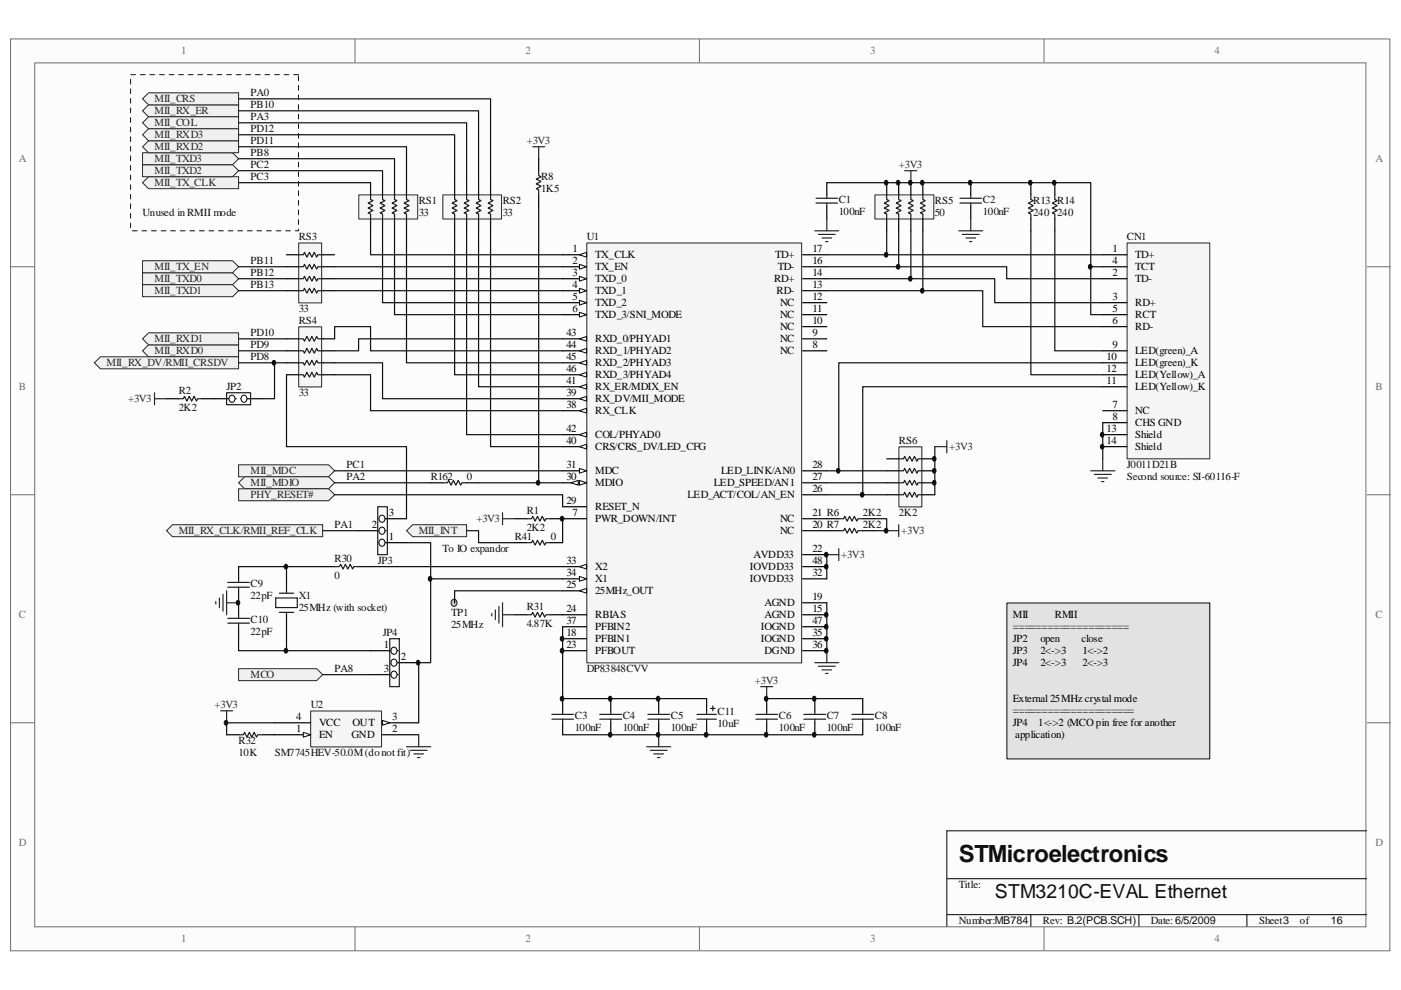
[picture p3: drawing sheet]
<svg xmlns="http://www.w3.org/2000/svg" width="297mm" height="210mm" viewBox="0 0 297 210" stroke-linecap="round" stroke-linejoin="round" font-family="sans-serif">
<defs><g id="words">
<text font-size="5" fill="#0e0e0e" x="203.3" y="182.7">STMicroelectronics</text>
<text font-size="4.1" fill="#0e0e0e" x="210.9" y="190.5">STM3210C-EVAL Ethernet</text>
<g font-size="2.3" fill="#706f64">
<text x="38.4" y="11.5">1</text>
<text x="111.4" y="11.5">2</text>
<text x="184.5" y="11.5">3</text>
<text x="257.5" y="11.5">4</text>
<text x="4" y="34.4">A</text>
<text x="291.6" y="34.4">A</text>
<text x="4" y="82.7">B</text>
<text x="291.6" y="82.7">B</text>
<text x="4" y="131.1">C</text>
<text x="291.6" y="131.1">C</text>
<text x="4" y="179.4">D</text>
<text x="291.6" y="179.4">D</text>
<text x="38.4" y="199.8">1</text>
<text x="111.4" y="199.8">2</text>
<text x="184.5" y="199.8">3</text>
<text x="257.5" y="199.8">4</text>
</g>
<g font-size="2.3" fill="#262626">
<text x="32.8" y="21.7">MII_CRS</text>
<text x="32.8" y="24.2">MII_RX_ER</text>
<text x="32.8" y="26.8">MII_COL</text>
<text x="32.8" y="29.3">MII_RXD3</text>
<text x="32.8" y="34.4">MII_TXD3</text>
<text x="32.8" y="31.8">MII_RXD2</text>
<text x="111.7" y="30.6">+3V3</text>
<text x="190.6" y="35.7">+3V3</text>
<text x="32.8" y="39.5">MII_TX_CLK</text>
<text x="32.8" y="37">MII_TXD2</text>
<text x="32.8" y="59.9">MII_TXD0</text>
<text x="32.8" y="57.3">MII_TX_EN</text>
<text x="32.8" y="62.4">MII_TXD1</text>
<text x="22.6" y="77.6">MII_RX_DV/RMII_CRSDV</text>
<text x="32.8" y="75.1">MII_RXD0</text>
<text x="32.8" y="72.6">MII_RXD1</text>
<text x="27.2" y="85.3">+3V3</text>
<text x="201.2" y="95.5">+3V3</text>
<text x="53.1" y="100.5">MII_MDC</text>
<text x="53.1" y="103.1">MII_MDIO</text>
<text x="53.1" y="105.6">PHY_RESET#</text>
<text x="37.9" y="113.3">MII_RX_CLK/RMII_REF_CLK</text>
<text x="88.8" y="113.3">MII_INT</text>
<text x="101" y="110.7">+3V3</text>
<text x="191.1" y="113.3">+3V3</text>
<text x="178.3" y="118.4">+3V3</text>
<text x="53.1" y="143.8">MCO</text>
<text x="160" y="145.1">+3V3</text>
<text x="45.5" y="150.2">+3V3</text>
</g>
<g font-size="2.3" fill="#0e0e0e">
<text x="53.1" y="22.9">PB10</text>
<text x="53.1" y="20.4">PA0</text>
<text x="53.1" y="28">PD12</text>
<text x="53.1" y="25.5">PA3</text>
<text x="53.1" y="35.7">PC2</text>
<text x="53.1" y="33.1">PB8</text>
<text x="53.1" y="30.6">PD11</text>
<text x="53.1" y="38.2">PC3</text>
<text x="114.7" y="38.2">R8</text>
<text x="114.7" y="40.8">1K5</text>
<text x="30.2" y="45.8">Unused in RMII mode</text>
<text x="88.8" y="43.3">RS1</text>
<text x="88.8" y="45.8">33</text>
<text x="106.6" y="43.3">RS2</text>
<text x="106.6" y="45.8">33</text>
<text x="177.8" y="43.1">C1</text>
<text x="177.8" y="45.6">100nF</text>
<text x="198.2" y="43.3">RS5</text>
<text x="198.2" y="45.8">50</text>
<text x="208.4" y="43.1">C2</text>
<text x="208.4" y="45.6">100nF</text>
<text x="219.1" y="43.3">R13 R14</text>
<text x="219.1" y="45.8">240</text>
<text x="224.2" y="45.8">240</text>
<text x="63.3" y="50.9">RS3</text>
<text x="124.4" y="50.9">U1</text>
<text x="238.9" y="50.9">CN1</text>
<text x="53.1" y="56">PB11</text>
<text x="53.1" y="58.6">PB12</text>
<text x="53.1" y="61.1">PB13</text>
<text x="53.1" y="71.3">PD10</text>
<text x="63.3" y="66.2">33</text>
<text x="63.3" y="68.7">RS4</text>
<text x="53.1" y="73.8">PD9</text>
<text x="53.1" y="76.4">PD8</text>
<text x="37.9" y="83.5">R2</text>
<text x="48" y="82.7">JP2</text>
<text x="63.3" y="84">33</text>
<text x="37.9" y="87.1">2K2</text>
<text x="190.6" y="94.2">RS6</text>
<text x="73.5" y="99.3">PC1</text>
<text x="73.5" y="101.8">PA2</text>
<text x="91.3" y="101.8">R162</text>
<text x="99" y="101.8">0</text>
<text x="238.9" y="99.3">J0011D21B</text>
<text x="238.9" y="101.8">Second source: SI-60116-F</text>
<text x="70.9" y="112">PA1</text>
<text x="111.7" y="108.9">R1</text>
<text x="111.7" y="112.5">2K2</text>
<text x="183" y="109.4">2K2</text>
<text x="183" y="112">2K2</text>
<text x="190.6" y="109.4">2K2</text>
<text x="70.9" y="119.1">R30</text>
<text x="80.1" y="119.6">JP3</text>
<text x="93.8" y="117.1">To IO expandor</text>
<text x="109.1" y="114.6">R41</text>
<text x="116.8" y="114.6">0</text>
<text x="53.1" y="124.5">C9</text>
<text x="70.9" y="122.7">0</text>
<text x="53.1" y="127">22pF</text>
<text x="63.3" y="127">X1</text>
<text x="63.3" y="129.5">25MHz (with socket)</text>
<text x="95.6" y="130.6">TP1</text>
<text x="111.7" y="129.3">R31</text>
<text x="53.1" y="132.1">C10</text>
<text x="53.1" y="134.6">22pF</text>
<text x="81.1" y="134.9">JP4</text>
<text x="95.6" y="133.1">25MHz</text>
<text x="111.7" y="132.8">4.87K</text>
<text x="70.9" y="142.5">PA8</text>
<text x="124.4" y="142.5">DP83848CVV</text>
<text x="65.9" y="150.2">U2</text>
<text x="121.9" y="152.4">C3</text>
<text x="121.9" y="155">100nF</text>
<text x="132" y="152.4">C4</text>
<text x="132" y="155">100nF</text>
<text x="142.2" y="152.4">C5</text>
<text x="142.2" y="155">100nF</text>
<text x="152.1" y="151.7">C11</text>
<text x="152.1" y="154.2">10uF</text>
<text x="165.1" y="152.4">C6</text>
<text x="165.1" y="155">100nF</text>
<text x="175.3" y="152.4">C7</text>
<text x="175.3" y="155">100nF</text>
<text x="185.5" y="152.4">C8</text>
<text x="185.5" y="155">100nF</text>
<text x="50.6" y="157.8">R32</text>
<text x="50.6" y="160.3">10K</text>
<text x="58.2" y="160.3">SM7745HEV-50.0M (do not fit)</text>
<text x="203.3" y="188.3">Title:</text>
<text x="203.3" y="196">Number:MB784</text>
<text x="221.1" y="196">Rev: B.2(PCB.SCH)</text>
<text x="244" y="196">Date:6/5/2009</text>
<text x="267" y="196">Sheet3</text>
<text x="275.6" y="196">of</text>
<text x="282.2" y="196">16</text>
</g>
<g font-size="2.3">
<text x="121.4" y="53.5">1</text>
<text x="172.3" y="53.5">17</text>
<text x="235.9" y="53.5">1</text>
<text x="121.4" y="56">2</text>
<text x="121.4" y="58.6">3</text>
<text x="126.2" y="54.7">TX_CLK</text>
<text x="126.2" y="57.3">TX_EN</text>
<text x="126.2" y="59.9">TXD_0</text>
<text x="164.1" y="59.9">RD+</text>
<text x="164.4" y="54.7">TD+</text>
<text x="164.9" y="57.3">TD-</text>
<text x="172.3" y="58.6">14</text>
<text x="172.3" y="56">16</text>
<text x="235.9" y="56">4</text>
<text x="235.9" y="58.6">2</text>
<text x="240.7" y="54.7">TD+</text>
<text x="240.7" y="57.3">TCT</text>
<text x="240.7" y="59.9">TD-</text>
<text x="121.4" y="61.1">4</text>
<text x="121.4" y="63.7">5</text>
<text x="126.2" y="62.4">TXD_1</text>
<text x="126.2" y="64.9">TXD_2</text>
<text x="164.6" y="62.4">RD-</text>
<text x="165.4" y="64.9">NC</text>
<text x="172.3" y="63.7">12</text>
<text x="172.3" y="61.1">13</text>
<text x="235.9" y="63.7">3</text>
<text x="240.7" y="64.9">RD+</text>
<text x="120.1" y="71.3">43</text>
<text x="121.4" y="66.2">6</text>
<text x="126.2" y="67.5">TXD_3/SNI_MODE</text>
<text x="165.4" y="70">NC</text>
<text x="165.4" y="67.5">NC</text>
<text x="172.3" y="71.3">9</text>
<text x="172.3" y="68.7">10</text>
<text x="172.3" y="66.2">11</text>
<text x="235.9" y="66.2">5</text>
<text x="235.9" y="68.7">6</text>
<text x="240.7" y="67.5">RCT</text>
<text x="240.7" y="70">RD-</text>
<text x="120.1" y="73.8">44</text>
<text x="120.1" y="76.4">45</text>
<text x="126.2" y="72.6">RXD_0/PHYAD1</text>
<text x="126.2" y="75.1">RXD_1/PHYAD2</text>
<text x="126.2" y="77.6">RXD_2/PHYAD3</text>
<text x="165.4" y="75.1">NC</text>
<text x="165.4" y="72.6">NC</text>
<text x="172.3" y="73.8">8</text>
<text x="234.6" y="76.4">10</text>
<text x="235.9" y="73.8">9</text>
<text x="240.7" y="75.1">LED(green)_A</text>
<text x="240.7" y="77.6">LED(green)_K</text>
<text x="120.1" y="84">39</text>
<text x="120.1" y="81.4">41</text>
<text x="120.1" y="78.9">46</text>
<text x="126.2" y="82.7">RX_ER/MDIX_EN</text>
<text x="126.2" y="80.2">RXD_3/PHYAD4</text>
<text x="234.6" y="78.9">12</text>
<text x="234.6" y="81.4">11</text>
<text x="240.7" y="80.2">LED(Yellow)_A</text>
<text x="240.7" y="82.7">LED(Yellow)_K</text>
<text x="120.1" y="86.6">38</text>
<text x="126.2" y="87.8">RX_CLK</text>
<text x="126.2" y="85.3">RX_DV/MII_MODE</text>
<text x="235.9" y="86.6">7</text>
<text x="235.9" y="89.1">8</text>
<text x="240.7" y="87.8">NC</text>
<text x="120.1" y="94.2">40</text>
<text x="120.1" y="91.7">42</text>
<text x="126.2" y="95.5">CRS/CRS_DV/LED_CFG</text>
<text x="126.2" y="92.9">COL/PHYAD0</text>
<text x="234.6" y="91.7">13</text>
<text x="234.6" y="94.2">14</text>
<text x="240.7" y="90.4">CHS GND</text>
<text x="240.7" y="92.9">Shield</text>
<text x="240.7" y="95.5">Shield</text>
<text x="120.1" y="101.8">30</text>
<text x="120.1" y="99.3">31</text>
<text x="126.2" y="100.5">MDC</text>
<text x="152.9" y="100.5">LED_LINK/AN0</text>
<text x="172.3" y="101.8">27</text>
<text x="172.3" y="99.3">28</text>
<text x="120.1" y="106.9">29</text>
<text x="126.2" y="103.1">MDIO</text>
<text x="145.8" y="105.6">LED_ACT/COL/AN_EN</text>
<text x="151.4" y="103.1">LED_SPEED/AN1</text>
<text x="172.3" y="104.4">26</text>
<text x="78.9" y="112">2</text>
<text x="82.4" y="109.4">3</text>
<text x="121.4" y="109.4">7</text>
<text x="126.2" y="110.7">PWR_DOWN/INT</text>
<text x="126.2" y="108.2">RESET_N</text>
<text x="165.4" y="113.3">NC</text>
<text x="165.4" y="110.7">NC</text>
<text x="172.3" y="112">20 R7</text>
<text x="172.3" y="109.4">21 R6</text>
<text x="82.4" y="114.6">1</text>
<text x="120.1" y="119.6">33</text>
<text x="159.8" y="118.4">AVDD33</text>
<text x="172.3" y="117.1">22</text>
<text x="172.3" y="119.6">48</text>
<text x="120.1" y="124.7">25</text>
<text x="120.1" y="122.2">34</text>
<text x="126.2" y="126">25MHz_OUT</text>
<text x="126.2" y="120.9">X2</text>
<text x="126.2" y="123.4">X1</text>
<text x="159" y="123.4">IOVDD33</text>
<text x="159" y="120.9">IOVDD33</text>
<text x="172.3" y="122.2">32</text>
<text x="120.1" y="129.8">24</text>
<text x="126.2" y="131.1">RBIAS</text>
<text x="162.1" y="131.1">AGND</text>
<text x="162.1" y="128.5">AGND</text>
<text x="172.3" y="129.8">15</text>
<text x="172.3" y="127.3">19</text>
<text x="214.8" y="131.1">MII</text>
<text x="223.6" y="131.1">RMII</text>
<text x="81.4" y="137.5">1</text>
<text x="120.1" y="134.9">18</text>
<text x="120.1" y="137.5">23</text>
<text x="120.1" y="132.3">37</text>
<text x="126.2" y="136.1">PFBIN1</text>
<text x="126.2" y="133.6">PFBIN2</text>
<text x="161.3" y="136.1">IOGND</text>
<text x="161.3" y="133.6">IOGND</text>
<text x="172.3" y="134.9">35</text>
<text x="172.3" y="132.3">47</text>
<text x="172.3" y="137.5">36</text>
<text x="214.8" y="133.6">====================</text>
<text x="214.8" y="136.1">JP2</text>
<text x="220.6" y="136.1">open</text>
<text x="229.3" y="136.1">close</text>
<text x="81.4" y="142.5">3</text>
<text x="85" y="140">2</text>
<text x="126.2" y="138.7">PFBOUT</text>
<text x="162.1" y="138.7">DGND</text>
<text x="214.8" y="138.7">JP3</text>
<text x="214.8" y="141.3">JP4</text>
<text x="220.6" y="138.7">2&lt;-&gt;3</text>
<text x="220.6" y="141.3">2&lt;-&gt;3</text>
<text x="229.5" y="138.7">1&lt;-&gt;2</text>
<text x="229.5" y="141.3">2&lt;-&gt;3</text>
<text x="214.8" y="148.9">External 25MHz crystal mode</text>
<text x="62.8" y="155.2">1</text>
<text x="62.8" y="152.7">4</text>
<text x="67.6" y="154">VCC</text>
<text x="74.8" y="154">OUT</text>
<text x="83.2" y="152.7">3</text>
<text x="83.2" y="155.2">2</text>
<text x="214.8" y="151.4">=====================</text>
<text x="214.8" y="154">JP4</text>
<text x="220.1" y="154">1&lt;-&gt;2 (MCO pin free for another</text>
<text x="67.6" y="156.5">EN</text>
<text x="74.5" y="156.5">GND</text>
<text x="215.3" y="156.5">application)</text>
</g>
</g></defs>
<path d="M2.3 8.3h292.4v193.3h-292.4z" fill="#fcfcfc"/>
<path d="M2.2 8.3h292.5v193.3h-292.5z" fill="none" stroke="#6e6e6e" stroke-width=".21"/>
<path d="M7.4 13.4h282.2v183.1h-282.2z" fill="#fcfcfc"/>
<g fill="none" stroke="#6e6e6e" stroke-width=".21">
<path d="M7.4 13.3h282.2v183.2h-282.2zM75.3 8.2v5.1M148.3 8.2v5.1M221.4 8.2v5.1M2.2 56.6h5.1M289.8 56.6h5.1M2.2 104.9h5.1M289.8 104.9h5.1M2.2 153.2h5.1M289.8 153.2h5.1M75.3 196.5v5.1M148.3 196.5v5.1"/>
<path d="M221.4 196.5v5.1"/>
</g>
<path d="M289.8 176.1h-89.1v20.4M200.7 186.3h89.1M200.7 193.9h89.1M218.6 193.9v2.6M241.5 193.9v2.6M264.4 193.9v2.6" fill="none" stroke="#000" stroke-width=".21"/>
<path d="M30.2 57.8h19.1l1.3 1.3-1.3 1.3h-19.1z" fill-rule="evenodd" fill="#f0f0f0"/>
<path d="M30.2 57.8h19.1l1.3 1.3-1.3 1.3h-19.1z" fill="none" stroke="#262626" stroke-width=".21"/>
<path d="M30.2 55.3h19.1l1.3 1.3-1.3 1.2h-19.1z" fill-rule="evenodd" fill="#f0f0f0"/>
<path d="M30.2 55.3h19.1l1.3 1.3-1.3 1.2h-19.1z" fill="none" stroke="#262626" stroke-width=".21"/>
<path d="M30.2 38.7l1.3-1.2h19.1v2.5h-19.1z" fill-rule="evenodd" fill="#f0f0f0"/>
<path d="M30.2 38.7l1.3-1.2h19.1v2.5h-19.1z" fill="none" stroke="#262626" stroke-width=".21"/>
<path d="M30.2 74.4l1.3-1.3h19.1v2.5h-19.1z" fill-rule="evenodd" fill="#f0f0f0"/>
<path d="M30.2 74.4l1.3-1.3h19.1v2.5h-19.1z" fill="none" stroke="#262626" stroke-width=".21"/>
<path d="M30.2 23.5l1.3-1.3h19.1v2.6h-19.1z" fill-rule="evenodd" fill="#f0f0f0"/>
<path d="M30.2 23.5l1.3-1.3h19.1v2.6h-19.1z" fill="none" stroke="#262626" stroke-width=".21"/>
<path d="M20 76.9l1.3-1.3h29.3v2.6h-29.3z" fill-rule="evenodd" fill="#f0f0f0"/>
<path d="M20 76.9l1.3-1.3h29.3v2.6h-29.3z" fill="none" stroke="#262626" stroke-width=".21"/>
<path d="M35.3 112.5l1.3-1.2h31.8v2.5h-31.8z" fill-rule="evenodd" fill="#f0f0f0"/>
<path d="M35.3 112.5l1.3-1.2h31.8v2.5h-31.8z" fill="none" stroke="#262626" stroke-width=".21"/>
<path d="M30.2 26l1.3-1.2h19.1v2.5h-19.1z" fill-rule="evenodd" fill="#f0f0f0"/>
<path d="M30.2 26l1.3-1.2h19.1v2.5h-19.1z" fill="none" stroke="#262626" stroke-width=".21"/>
<path d="M30.2 21l1.3-1.3h19.1v2.5h-19.1z" fill-rule="evenodd" fill="#f0f0f0"/>
<path d="M30.2 21l1.3-1.3h19.1v2.5h-19.1z" fill="none" stroke="#262626" stroke-width=".21"/>
<path d="M50.6 98.6h19.1l1.2 1.2-1.2 1.3h-19.1z" fill-rule="evenodd" fill="#f0f0f0"/>
<path d="M50.6 98.6h19.1l1.2 1.2-1.2 1.3h-19.1z" fill="none" stroke="#262626" stroke-width=".21"/>
<path d="M50.6 102.4l1.3-1.3h17.8l1.2 1.3-1.2 1.2h-17.8z" fill-rule="evenodd" fill="#f0f0f0"/>
<path d="M50.6 102.4l1.3-1.3h17.8l1.2 1.3-1.2 1.2h-17.8z" fill="none" stroke="#262626" stroke-width=".21"/>
<path d="M50.6 120.1v2.6M50.6 125.3v5M50.6 132.9v2.5M60.7 120.1v5.2M60.7 130.3v5.1M78.6 138h5.8" fill="none" stroke="#000" stroke-width=".25"/>
<g fill="none" stroke="#1c1c1c" stroke-width=".25">
<path d="M48.3 131.1h4.6M48.3 132.1h4.6M48.3 123.5h4.6M48.3 124.5h4.6M50.6 122.7v.8M50.6 124.5v.8M50.6 130.3v.8M50.6 132.1v.8M58.5 126.8h4.5v2h-4.5zM59.2 125.8h3.1M59.2 129.8h3.1M60.7 125.3v.5"/>
<path d="M60.7 129.8v.5"/>
</g>
<path d="M78.6 120.1h40.7" fill="none" stroke="#0e0e0e" stroke-width=".25"/>
<path d="M45.8 127.6v.5M46.5 126.8v2M47.3 126v3.6M48 125.3v5M48 127.8h2.6" fill="none" stroke="#262626" stroke-width=".25"/>
<path d="M83.1 137.4a.67 .67 0 0 1 .9 .1 .67 .67 0 0 1 0 .9 .67 .67 0 0 1-.9 .1 .86 .86 0 0 1 0-1.1z" fill-rule="evenodd" fill="#fcfcfc"/>
<path d="M83.1 137.4a.67 .67 0 0 1 .9 .1 .67 .67 0 0 1 0 .9 .67 .67 0 0 1-.9 .1 .86 .86 0 0 1 0-1.1z" fill="none" stroke="#000" stroke-width=".21"/>
<path d="M82.9 140.5h5.9" fill="none" stroke="#000" stroke-width=".25"/>
<path d="M83.1 140a.67 .67 0 0 1 .9 .1 .67 .67 0 0 1 0 .9 .67 .67 0 0 1-.9 0 .86 .86 0 0 1 0-1z" fill-rule="evenodd" fill="#fcfcfc"/>
<path d="M83.1 140a.67 .67 0 0 1 .9 .1 .67 .67 0 0 1 0 .9 .67 .67 0 0 1-.9 0 .86 .86 0 0 1 0-1z" fill="none" stroke="#000" stroke-width=".21"/>
<path d="M78.6 143h5.8" fill="none" stroke="#000" stroke-width=".25"/>
<path d="M83.1 142.5a.67 .67 0 0 1 .9 .1 .67 .67 0 0 1 0 .9 .67 .67 0 0 1-.9 .1 .86 .86 0 0 1 0-1.1z" fill-rule="evenodd" fill="#fcfcfc"/>
<path d="M83.1 142.5a.67 .67 0 0 1 .9 .1 .67 .67 0 0 1 0 .9 .67 .67 0 0 1-.9 .1 .86 .86 0 0 1 0-1.1z" fill="none" stroke="#000" stroke-width=".21"/>
<path d="M82.6 135.4h2.1v10.2h-2.1z" fill="none" stroke="#1c1c1c" stroke-width=".25"/>
<path d="M50.6 135.4v2.6h28M60.7 135.4v2.6" fill="none" stroke="#0e0e0e" stroke-width=".25"/>
<path d="M50.6 141.8h16.5l1.3 1.2-1.3 1.3h-16.5z" fill-rule="evenodd" fill="#f0f0f0"/>
<path d="M50.6 141.8h16.5l1.3 1.2-1.3 1.3h-16.5z" fill="none" stroke="#262626" stroke-width=".21"/>
<path d="M65.9 150.8h15v7.6h-15z" fill="#f5f5f5"/>
<path d="M65.9 150.7h15v7.7h-15z" fill="none" stroke="#262626" stroke-width=".21"/>
<path d="M58.2 155.8h7.7" fill="none" stroke="#000" stroke-width=".25"/>
<path d="M64.3 155.3l1.6 .5-1.6 .5z" fill="#fcfcfc"/>
<path d="M64.3 155.3l1.6 .5-1.6 .5z" fill="none" stroke="#000" stroke-width=".21"/>
<path d="M81.1 155.8h7.7M81.1 153.2h7.7" fill="none" stroke="#000" stroke-width=".25"/>
<path d="M81.1 152.7l1.5 .5-1.5 .6z" fill="#fcfcfc"/>
<path d="M81.1 152.7l1.5 .5-1.5 .6z" fill="none" stroke="#000" stroke-width=".21"/>
<path d="M48 155.8h2.6M55.7 155.8h2.5M58.2 153.2h7.7" fill="none" stroke="#000" stroke-width=".25"/>
<path d="M46.8 150.7h2.5M48 150.7v2.5M86.2 158.3h5.1M87 159.1h3.5M87.8 159.9h2M88.8 155.8v2.5M88.5 160.6h.5" fill="none" stroke="#262626" stroke-width=".25"/>
<path d="M50.6 155.8h1l.3-.5 .5 1 .5-1 .5 1 .5-1 .5 1 .2-.5h1.1" fill="none" stroke="#1c1c1c" stroke-width=".25"/>
<path d="M58.2 153.2h-10.2v2.6" fill="none" stroke="#0e0e0e" stroke-width=".25"/>
<path d="M50.6 103.6h19.1l1.2 1.3-1.2 1.3h-19.1z" fill-rule="evenodd" fill="#f0f0f0"/>
<path d="M50.6 103.6h19.1l1.2 1.3-1.2 1.3h-19.1z" fill="none" stroke="#262626" stroke-width=".21"/>
<path d="M51.1 84.5h4.6M68.4 120.1h2.5M76 120.1h2.6" fill="none" stroke="#000" stroke-width=".25"/>
<path d="M70.9 120.1h1.1l.2-.5 .5 1.1 .5-1.1 .5 1.1 .5-1.1 .6 1.1 .2-.6h1" fill="none" stroke="#1c1c1c" stroke-width=".25"/>
<path d="M119.3 122.7h-28v17.8h-2.5v12.7M68.4 143h10.2" fill="none" stroke="#0e0e0e" stroke-width=".25"/>
<path d="M51.3 84a.67 .67 0 0 1 .9 .1 .67 .67 0 0 1 0 .9 .67 .67 0 0 1-.9 .1 .86 .86 0 0 1 0-1.1z" fill-rule="evenodd" fill="#fcfcfc"/>
<path d="M51.3 84a.67 .67 0 0 1 .9 .1 .67 .67 0 0 1 0 .9 .67 .67 0 0 1-.9 .1 .86 .86 0 0 1 0-1.1z" fill="none" stroke="#000" stroke-width=".21"/>
<path d="M45.5 84.5h4.6" fill="none" stroke="#000" stroke-width=".25"/>
<path d="M48.7 84a.68 .68 0 0 1 .9 .1 .68 .68 0 0 1 0 .9 .68 .68 0 0 1-.9 .1 .92 .92 0 0 1 0-1.1z" fill-rule="evenodd" fill="#fcfcfc"/>
<path d="M48.7 84a.68 .68 0 0 1 .9 .1 .68 .68 0 0 1 0 .9 .68 .68 0 0 1-.9 .1 .92 .92 0 0 1 0-1.1z" fill="none" stroke="#000" stroke-width=".21"/>
<g fill="none" stroke="#1c1c1c" stroke-width=".25">
<path d="M37.8 84.5h1.1l.2-.5 .5 1 .5-1 .5 1 .5-1 .6 1 .2-.5h1M48 83.3h5.1v2.5h-5.1zM111.7 110h1l.2-.5 .5 1 .6-1 .5 1 .5-1 .5 1 .2-.5h1.1M177.8 110h1.1l.2-.5 .5 1 .5-1 .5 1 .5-1 .5 1 .3-.5h1M177.8 112.5h1.1l.2-.5 .5 1 .5-1 .5 1 .5-1 .5 1 .3-.5h1M111.7 130.3h1l.2-.5 .5 1.1 .6-1.1 .5 1.1 .5-1.1 .5 1.1 .2-.6h1.1M117 152.5h4.6M117 151.5h4.6M119.3 150.7v.8M119.3 152.5v.7M127.2 152.5h4.6M127.2 151.5h4.6"/>
<path d="M129.5 150.7v.8M129.5 152.5v.7M137.4 152.5h4.5M137.4 151.5h4.5M139.7 150.7v.8M139.7 152.5v.7M147.8 152.5h4.1M147.8 151.5h4.1M149.8 150.7v.8M149.8 152.5v.7M150.6 150.2h1M151.1 149.7v1"/>
</g>
<g fill="none" stroke="#000" stroke-width=".25">
<path d="M35.3 84.5h2.5M42.9 84.5h2.6M109.1 110h2.6M116.8 110h2.5M175.3 110h2.5M175.3 112.5h2.5M182.9 110h2.6M182.9 112.5h2.6M109.1 130.3h2.6M116.8 130.3h2.5M119.3 148.1v2.6M119.3 153.2v2.6"/>
<path d="M129.5 148.1v2.6M129.5 153.2v2.6M139.7 148.1v2.6M139.7 153.2v2.6M149.8 148.1v2.6M149.8 153.2v2.6"/>
</g>
<g fill="none" stroke="#262626" stroke-width=".25">
<path d="M112.9 31.1h2.6M114.2 31.1v2.6M198.2 94.7h2.5M200.7 93.4v2.6M188 112.5h2.5M190.5 111.3v2.5M104.3 130.1v.5M105 129.3v2.1M105.8 128.6v3.5M106.5 127.8v5.1M106.5 130.3h2.6M175.3 138v2.5"/>
<path d="M137.1 158.3h5.1M137.9 159.1h3.5M138.6 159.9h2.1M139.7 155.8v2.5M172.8 140.5h5M173.5 141.3h3.6M174.3 142h2M175 142.8h.6M139.4 160.6h.5"/>
</g>
<path d="M198.2 94.7v10.2M185.5 110h2.5v2.5h-2.5M175.3 127.8v10.2" fill="none" stroke="#0e0e0e" stroke-width=".25"/>
<path d="M30.2 60.4h19.1l1.3 1.2-1.3 1.3h-19.1z" fill-rule="evenodd" fill="#f0f0f0"/>
<path d="M30.2 60.4h19.1l1.3 1.2-1.3 1.3h-19.1z" fill="none" stroke="#262626" stroke-width=".21"/>
<path d="M30.2 34.9h19.1l1.3 1.3-1.3 1.3h-19.1z" fill-rule="evenodd" fill="#f0f0f0"/>
<path d="M30.2 34.9h19.1l1.3 1.3-1.3 1.3h-19.1z" fill="none" stroke="#262626" stroke-width=".21"/>
<path d="M30.2 32.4h19.1l1.3 1.3-1.3 1.2h-19.1z" fill-rule="evenodd" fill="#f0f0f0"/>
<path d="M30.2 32.4h19.1l1.3 1.3-1.3 1.2h-19.1z" fill="none" stroke="#262626" stroke-width=".21"/>
<path d="M30.2 71.8l1.3-1.2h19.1v2.5h-19.1z" fill-rule="evenodd" fill="#f0f0f0"/>
<path d="M30.2 71.8l1.3-1.2h19.1v2.5h-19.1z" fill="none" stroke="#262626" stroke-width=".21"/>
<path d="M30.2 31.1l1.3-1.3h19.1v2.6h-19.1z" fill-rule="evenodd" fill="#f0f0f0"/>
<path d="M30.2 31.1l1.3-1.3h19.1v2.6h-19.1z" fill="none" stroke="#262626" stroke-width=".21"/>
<path d="M30.2 28.6l1.3-1.3h19.1v2.5h-19.1z" fill-rule="evenodd" fill="#f0f0f0"/>
<path d="M30.2 28.6l1.3-1.3h19.1v2.5h-19.1z" fill="none" stroke="#262626" stroke-width=".21"/>
<path d="M70.9 56.6h48.4M70.9 59.1h48.4M78.6 48.9v5.1h40.7M70.9 76.9h10.2v7.6h38.2M70.9 61.6h48.4M70.9 99.8h48.4" fill="none" stroke="#0e0e0e" stroke-width=".25"/>
<path d="M124.5 51.6h45.5v88.9h-45.5z" fill="#f5f5f5"/>
<path d="M124.4 51.5h45.6v89h-45.6z" fill="none" stroke="#262626" stroke-width=".21"/>
<path d="M119.3 54h5.1" fill="none" stroke="#000" stroke-width=".25"/>
<path d="M122.8 54l1.6-.5v1z" fill="#fcfcfc"/>
<path d="M122.8 54l1.6-.5v1z" fill="none" stroke="#000" stroke-width=".21"/>
<path d="M119.3 56.6h5.1" fill="none" stroke="#000" stroke-width=".25"/>
<path d="M122.8 56l1.6 .6-1.6 .5z" fill="#fcfcfc"/>
<path d="M122.8 56l1.6 .6-1.6 .5z" fill="none" stroke="#000" stroke-width=".21"/>
<path d="M119.3 59.1h5.1" fill="none" stroke="#000" stroke-width=".25"/>
<path d="M122.8 58.6l1.6 .5-1.6 .5z" fill="#fcfcfc"/>
<path d="M122.8 58.6l1.6 .5-1.6 .5z" fill="none" stroke="#000" stroke-width=".21"/>
<path d="M119.3 61.6h5.1" fill="none" stroke="#000" stroke-width=".25"/>
<path d="M122.8 61.1l1.6 .5-1.6 .5z" fill="#fcfcfc"/>
<path d="M122.8 61.1l1.6 .5-1.6 .5z" fill="none" stroke="#000" stroke-width=".21"/>
<path d="M119.3 64.2h5.1" fill="none" stroke="#000" stroke-width=".25"/>
<path d="M122.8 63.7l1.6 .5-1.6 .5z" fill="#fcfcfc"/>
<path d="M122.8 63.7l1.6 .5-1.6 .5z" fill="none" stroke="#000" stroke-width=".21"/>
<path d="M119.3 66.7h5.1" fill="none" stroke="#000" stroke-width=".25"/>
<path d="M122.8 66.2l1.6 .5-1.6 .5z" fill="#fcfcfc"/>
<path d="M122.8 66.2l1.6 .5-1.6 .5z" fill="none" stroke="#000" stroke-width=".21"/>
<g fill="none" stroke="#000" stroke-width=".25">
<path d="M170.2 59.1h5.1M170.2 56.6h5.1M170.2 54h5.1M170.2 74.4h5.1M170.2 71.8h5.1M170.2 69.3h5.1M170.2 66.7h5.1M170.2 64.2h5.1M170.2 61.6h5.1M119.3 110h5.1M170.2 110h5.1M170.2 112.5h5.1"/>
<path d="M170.2 117.6h5.1M119.3 130.3h5.1M119.3 135.4h5.1M119.3 138h5.1M119.3 125.3h5.1M170.2 130.3h5.1M170.2 127.8h5.1"/>
</g>
<path d="M122.8 125.3l1.6-.5v1z" fill="#fcfcfc"/>
<path d="M122.8 125.3l1.6-.5v1z" fill="none" stroke="#000" stroke-width=".21"/>
<path d="M170.2 99.8h5.1M119.3 102.4h5.1M119.3 107.4h5.1M170.2 104.9h5.1M170.2 102.4h5.1" fill="none" stroke="#000" stroke-width=".25"/>
<path d="M122.8 101.9l1.6 .5-1.6 .5z" fill="#fcfcfc"/>
<path d="M122.8 101.9l1.6 .5-1.6 .5z" fill="none" stroke="#000" stroke-width=".21"/>
<path d="M121.1 102.4l1.5-.5v1z" fill="#fcfcfc"/>
<path d="M121.1 102.4l1.5-.5v1z" fill="none" stroke="#000" stroke-width=".21"/>
<path d="M119.3 99.8h5.1" fill="none" stroke="#000" stroke-width=".25"/>
<path d="M122.8 99.3l1.6 .5-1.6 .5z" fill="#fcfcfc"/>
<path d="M122.8 99.3l1.6 .5-1.6 .5z" fill="none" stroke="#000" stroke-width=".21"/>
<path d="M119.3 120.1h5.1M170.2 122.7h5.1" fill="none" stroke="#000" stroke-width=".25"/>
<path d="M122.8 120.1l1.6-.5v1z" fill="#fcfcfc"/>
<path d="M122.8 120.1l1.6-.5v1z" fill="none" stroke="#000" stroke-width=".21"/>
<path d="M119.3 122.7h5.1" fill="none" stroke="#000" stroke-width=".25"/>
<path d="M122.8 122.2l1.6 .5-1.6 .5z" fill="#fcfcfc"/>
<path d="M122.8 122.2l1.6 .5-1.6 .5z" fill="none" stroke="#000" stroke-width=".21"/>
<path d="M119.3 87.1h5.1M119.3 132.9h5.1M170.2 135.4h5.1M170.2 138h5.1" fill="none" stroke="#000" stroke-width=".25"/>
<path d="M122.8 87.1l1.6-.5v1z" fill="#fcfcfc"/>
<path d="M122.8 87.1l1.6-.5v1z" fill="none" stroke="#000" stroke-width=".21"/>
<path d="M119.3 84.5h5.1" fill="none" stroke="#000" stroke-width=".25"/>
<path d="M122.8 84.5l1.6-.5v1z" fill="#fcfcfc"/>
<path d="M122.8 84.5l1.6-.5v1z" fill="none" stroke="#000" stroke-width=".21"/>
<path d="M119.3 94.7h5.1" fill="none" stroke="#000" stroke-width=".25"/>
<path d="M122.8 94.7l1.6-.5v1z" fill="#fcfcfc"/>
<path d="M122.8 94.7l1.6-.5v1z" fill="none" stroke="#000" stroke-width=".21"/>
<path d="M119.3 82h5.1" fill="none" stroke="#000" stroke-width=".25"/>
<path d="M122.8 82l1.6-.5v1z" fill="#fcfcfc"/>
<path d="M122.8 82l1.6-.5v1z" fill="none" stroke="#000" stroke-width=".21"/>
<path d="M119.3 92.2h5.1" fill="none" stroke="#000" stroke-width=".25"/>
<path d="M122.8 92.2l1.6-.5v1z" fill="#fcfcfc"/>
<path d="M122.8 92.2l1.6-.5v1z" fill="none" stroke="#000" stroke-width=".21"/>
<path d="M119.3 71.8h5.1" fill="none" stroke="#000" stroke-width=".25"/>
<path d="M122.8 71.8l1.6-.5v1z" fill="#fcfcfc"/>
<path d="M122.8 71.8l1.6-.5v1z" fill="none" stroke="#000" stroke-width=".21"/>
<path d="M119.3 74.4h5.1" fill="none" stroke="#000" stroke-width=".25"/>
<path d="M122.8 74.4l1.6-.5v1z" fill="#fcfcfc"/>
<path d="M122.8 74.4l1.6-.5v1z" fill="none" stroke="#000" stroke-width=".21"/>
<path d="M119.3 76.9h5.1" fill="none" stroke="#000" stroke-width=".25"/>
<path d="M122.8 76.9l1.6-.5v1z" fill="#fcfcfc"/>
<path d="M122.8 76.9l1.6-.5v1z" fill="none" stroke="#000" stroke-width=".21"/>
<path d="M119.3 79.5h5.1" fill="none" stroke="#000" stroke-width=".25"/>
<path d="M122.8 79.5l1.6-.5v1z" fill="#fcfcfc"/>
<path d="M122.8 79.5l1.6-.5v1z" fill="none" stroke="#000" stroke-width=".21"/>
<path d="M114.2 33.7v2.5M114.2 41.3v2.6M80.3 115.1h5.9M170.2 132.9h5.1M170.2 120.1h5.1M162.6 148.1v2.6M162.6 153.2v2.6M172.8 148.1v2.6M172.8 153.2v2.6M182.9 148.1v2.6M182.9 153.2v2.6" fill="none" stroke="#000" stroke-width=".25"/>
<path d="M175.3 117.6v5.1M119.3 132.9v15.2h30.5M119.3 155.8h63.6M162.6 148.1h20.3" fill="none" stroke="#0e0e0e" stroke-width=".25"/>
<path d="M175.3 117.6h2.5M177.8 116.3v2.6M161.3 145.6h2.5M162.6 145.6v2.5" fill="none" stroke="#262626" stroke-width=".25"/>
<g fill="none" stroke="#1c1c1c" stroke-width=".25">
<path d="M114.2 36.2v1l.5 .3-1 .5 1 .5-1 .5 1 .5-1 .5 .5 .3v1M160.3 152.5h4.5M160.3 151.5h4.5M162.6 150.7v.8M162.6 152.5v.7M170.4 152.5h4.6M170.4 151.5h4.6M172.8 150.7v.8M172.8 152.5v.7M180.6 152.5h4.6M180.6 151.5h4.6M182.9 150.7v.8"/>
<path d="M182.9 152.5v.7"/>
</g>
<path d="M80.5 114.5a.67 .67 0 0 1 .9 .1 .67 .67 0 0 1 0 .9 .67 .67 0 0 1-.9 .1 .86 .86 0 0 1 0-1.1z" fill-rule="evenodd" fill="#fcfcfc"/>
<path d="M80.5 114.5a.67 .67 0 0 1 .9 .1 .67 .67 0 0 1 0 .9 .67 .67 0 0 1-.9 .1 .86 .86 0 0 1 0-1.1z" fill="none" stroke="#000" stroke-width=".21"/>
<path d="M76 112.5h5.9" fill="none" stroke="#000" stroke-width=".25"/>
<path d="M80.5 112a.67 .67 0 0 1 .9 .1 .67 .67 0 0 1 0 .9 .67 .67 0 0 1-.9 .1 .86 .86 0 0 1 0-1.1z" fill-rule="evenodd" fill="#fcfcfc"/>
<path d="M80.5 112a.67 .67 0 0 1 .9 .1 .67 .67 0 0 1 0 .9 .67 .67 0 0 1-.9 .1 .86 .86 0 0 1 0-1.1z" fill="none" stroke="#000" stroke-width=".21"/>
<path d="M80.3 110h5.9" fill="none" stroke="#000" stroke-width=".25"/>
<path d="M80.5 109.4a.67 .67 0 0 1 .9 .1 .67 .67 0 0 1 0 .9 .67 .67 0 0 1-.9 .1 .86 .86 0 0 1 0-1.1z" fill-rule="evenodd" fill="#fcfcfc"/>
<path d="M80.5 109.4a.67 .67 0 0 1 .9 .1 .67 .67 0 0 1 0 .9 .67 .67 0 0 1-.9 .1 .86 .86 0 0 1 0-1.1z" fill="none" stroke="#000" stroke-width=".21"/>
<path d="M80.1 107.4h2v10.2h-2z" fill="none" stroke="#1c1c1c" stroke-width=".25"/>
<path d="M60.7 79.5v15.2h25.5v15.3M70.9 104.9h48.4v2.5M86.2 115.1h5.1v7.6" fill="none" stroke="#0e0e0e" stroke-width=".25"/>
<path d="M95.8 127.3a.67 .67 0 0 1 .9 .1 .67 .67 0 0 1 0 .9 .67 .67 0 0 1-.9 0 .86 .86 0 0 1 0-1z" fill-rule="evenodd" fill="#c0c0c0"/>
<path d="M95.8 127.3a.67 .67 0 0 1 .9 .1 .67 .67 0 0 1 0 .9 .67 .67 0 0 1-.9 0 .86 .86 0 0 1 0-1z" fill="none" stroke="#1c1c1c" stroke-width=".21"/>
<path d="M96.4 125.3v2.5" fill="none" stroke="#000" stroke-width=".25"/>
<path d="M96.4 125.3h22.9" fill="none" stroke="#0e0e0e" stroke-width=".25"/>
<path d="M239 51.6h17.5v45.7h-17.5z" fill="#f5f5f5"/>
<path d="M239 51.5h17.5v45.8h-17.5z" fill="none" stroke="#262626" stroke-width=".21"/>
<g fill="none" stroke="#000" stroke-width=".25">
<path d="M175.3 38.7v2.6M205.8 38.7v2.6M218.6 38.7v2.6M223.6 38.7v2.6M175.3 43.9v2.5M205.8 43.9v2.5M218.6 46.4v2.5M223.6 46.4v2.5M233.8 54h5.1M233.8 56.6h5.1M233.8 59.1h5.1M233.8 64.2h5.1"/>
<path d="M233.8 66.7h5.1M233.8 69.3h5.1M233.8 74.4h5.1M233.8 76.9h5.1M233.8 79.5h5.1M233.8 87.1h5.1M233.8 89.6h5.1M233.8 82h5.1M233.8 92.2h5.1M233.8 94.7h5.1"/>
</g>
<path d="M173 42h4.6M173 43.1h4.6M175.3 41.3v.7M175.3 43.1v.8M203.5 42h4.6M203.5 43.1h4.6M205.8 41.3v.7M205.8 43.1v.8M218.6 41.3v1l.5 .2-1 .6 1 .5-1 .5 1 .5-1 .5 .5 .3v1M223.6 41.3v1l.6 .2-1.1 .6 1.1 .5-1.1 .5 1.1 .5-1.1 .5 .5 .3v1" fill="none" stroke="#1c1c1c" stroke-width=".25"/>
<g fill="none" stroke="#262626" stroke-width=".25">
<path d="M191.8 36.2h2.6M193.1 36.2v2.5M172.8 48.9h5M173.5 49.7h3.6M174.3 50.5h2M175 51.2h.6M175.3 46.4v2.5M203.3 48.9h5.1M204 49.7h3.6M204.8 50.5h2M205.6 51.2h.5M205.8 46.4v2.5"/>
<path d="M231.3 99.8h5.1M233.8 97.3v2.5M232 100.6h3.6M232.8 101.3h2M233.5 102.1h.6"/>
</g>
<g fill="none" stroke="#0e0e0e" stroke-width=".25">
<path d="M175.3 38.7h56v17.9M175.3 56.6h38.1v2.5h20.4M175.3 59.1h35.6v5.1h22.9M175.3 54h58.5M188 48.9v5.1M190.5 48.9v7.7M193.1 48.9v10.2M195.7 48.9v12.7M218.6 48.9v30.6h15.2M223.6 48.9v25.5h10.2M233.8 56.6h-2.5v10.1h2.5M175.3 61.6h33.1v7.7h25.4"/>
<path d="M233.8 76.9h-56v22.9h-2.5M177.8 99.8h10.2M233.8 82h-50.9v22.9h-7.6M233.8 89.6v7.7M175.3 102.4h12.7M182.9 104.9h5.1"/>
</g>
<path d="M213.5 127.9h43v33h-43z" fill="#e2e2e2"/>
<path d="M213.5 127.8h43v33.1h-43z" fill="none" stroke="#000" stroke-width=".21"/>
<path d="M106.5 108.7v2.6M106.5 110h2.6" fill="none" stroke="#262626" stroke-width=".25"/>
<path d="M86.2 112.5l1.3-1.2h11.4v2.5h-11.4z" fill-rule="evenodd" fill="#f0f0f0"/>
<path d="M86.2 112.5l1.3-1.2h11.4v2.5h-11.4z" fill="none" stroke="#262626" stroke-width=".21"/>
<path d="M91.3 102.4h2.5M98.9 102.4h2.6M109.1 115.1h2.6M116.8 115.1h2.5" fill="none" stroke="#000" stroke-width=".25"/>
<path d="M93.8 102.4h1.1l.2-.5 .5 1 .5-1 .5 1 .6-1 .5 1 .2-.5h1M111.7 115.1h1l.2-.5 .5 1 .6-1 .5 1 .5-1 .5 1 .2-.5h1.1" fill="none" stroke="#1c1c1c" stroke-width=".25"/>
<path d="M68.4 112.5h7.6M70.9 102.4h20.4M98.9 112.5h2.6v2.6h7.6M119.3 110v5.1M50.6 120.1h17.8" fill="none" stroke="#0e0e0e" stroke-width=".25"/>
<path d="M76.1 41.4h12.5v5h-12.5z" fill="#f5f5f5"/>
<path d="M76.1 41.3h12.5v5.1h-12.5z" fill="none" stroke="#262626" stroke-width=".21"/>
<path d="M78.6 38.7v2.6M81.1 38.7v2.6M83.6 38.7v2.6M86.2 38.7v2.6M78.6 46.4v2.5M81.1 46.4v2.5M83.6 46.4v2.5M86.2 46.4v2.5" fill="none" stroke="#000" stroke-width=".25"/>
<path d="M78.6 41.3v1l.5 .2-1 .6 1 .5-1 .5 1 .5-1 .5 .5 .3v1M81.1 41.3v1l.5 .2-1 .6 1 .5-1 .5 1 .5-1 .5 .5 .3v1M83.6 41.3v1l.6 .2-1.1 .6 1.1 .5-1.1 .5 1.1 .5-1.1 .5 .5 .3v1M86.2 41.3v1l.5 .2-1 .6 1 .5-1 .5 1 .5-1 .5 .5 .3v1" fill="none" stroke="#1c1c1c" stroke-width=".25"/>
<path d="M93.9 41.4h12.4v5h-12.4z" fill="#f5f5f5"/>
<path d="M93.9 41.3h12.4v5.1h-12.4z" fill="none" stroke="#262626" stroke-width=".21"/>
<path d="M96.4 38.7v2.6M98.9 38.7v2.6M101.5 38.7v2.6M104 38.7v2.6M96.4 46.4v2.5M98.9 46.4v2.5M101.5 46.4v2.5M104 46.4v2.5" fill="none" stroke="#000" stroke-width=".25"/>
<path d="M96.4 41.3v1l.5 .2-1 .6 1 .5-1 .5 1 .5-1 .5 .5 .3v1M98.9 41.3v1l.5 .2-1 .6 1 .5-1 .5 1 .5-1 .5 .5 .3v1M101.5 41.3v1l.5 .2-1 .6 1 .5-1 .5 1 .5-1 .5 .5 .3v1M104 41.3v1l.5 .2-1 .6 1 .5-1 .5 1 .5-1 .5 .5 .3v1" fill="none" stroke="#1c1c1c" stroke-width=".25"/>
<path d="M50.6 38.7h28" fill="none" stroke="#0e0e0e" stroke-width=".25"/>
<path d="M63.4 51.6h4.8v12.6h-4.8z" fill="#f5f5f5"/>
<path d="M63.3 51.5h4.9v12.7h-4.9z" fill="none" stroke="#262626" stroke-width=".21"/>
<path d="M60.7 59.1h2.6M60.7 56.6h2.6M60.7 54h2.6M68.4 59.1h2.5M68.4 56.6h2.5M68.4 54h2.5M60.7 61.6h2.6M68.4 61.6h2.5" fill="none" stroke="#000" stroke-width=".25"/>
<path d="M63.3 59.1h1l.3-.5 .5 1 .5-1 .5 1 .5-1 .5 1 .3-.5h1M63.3 56.6h1l.3-.6 .5 1.1 .5-1.1 .5 1.1 .5-1.1 .5 1.1 .3-.5h1M63.3 54h1l.3-.5 .5 1 .5-1 .5 1 .5-1 .5 1 .3-.5h1M63.3 61.6h1l.3-.5 .5 1 .5-1 .5 1 .5-1 .5 1 .3-.5h1" fill="none" stroke="#1c1c1c" stroke-width=".25"/>
<path d="M32.8 83.3v2.5M32.8 84.5h2.5" fill="none" stroke="#262626" stroke-width=".25"/>
<g fill="none" stroke="#0e0e0e" stroke-width=".25">
<path d="M50.6 36.2h30.5v2.5M50.6 33.7h33v5M50.6 31.1h35.6v7.6M50.6 28.6h45.8v10.1M50.6 26h48.3v12.7M50.6 23.5h50.9v15.2M50.6 21h53.4v17.7M50.6 56.6h10.1M50.6 59.1h10.1M81.1 48.9v15.3h38.2M83.6 48.9v17.8h35.7M86.2 48.9v28h33.1"/>
<path d="M96.4 48.9v30.6h22.9M98.9 48.9v43.3h20.4M101.5 48.9v33.1h17.8M104 48.9v45.8h15.3M114.2 43.9v58.5h5.1M50.6 61.6h10.1M50.6 71.8h10.1M50.6 74.4h10.1M50.6 76.9h10.1M58.2 76.9v7.6h-2.5M70.9 79.5h7.7v7.6h40.7M101.5 102.4h12.7"/>
</g>
<path d="M63.3 15.8h-35.6v33.1h35.6v-33.1" fill="none" stroke="#fcfcfc" stroke-width=".21" stroke-dasharray="1 1 1 1 1 1 1 1"/>
<path d="M63.3 15.8h-35.6v33.1h35.6v-33.1" fill="none" stroke="#141414" stroke-width=".21" stroke-dasharray="1 1 1 1 1 1 1 1"/>
<path d="M190.6 94.8h4.8v12.7h-4.8z" fill="#f5f5f5"/>
<path d="M190.6 94.7h4.8v12.8h-4.8z" fill="none" stroke="#262626" stroke-width=".21"/>
<path d="M188 99.8h2.5M188 97.3h2.5M195.7 99.8h2.5M195.7 97.3h2.5M188 104.9h2.5M188 102.4h2.5M195.7 104.9h2.5M195.7 102.4h2.5" fill="none" stroke="#000" stroke-width=".25"/>
<path d="M190.5 99.8h1.1l.2-.5 .5 1 .6-1 .5 1 .5-1 .5 1 .2-.5h1.1M190.5 97.3h1.1l.2-.5 .5 1 .6-1 .5 1 .5-1 .5 1 .2-.5h1.1M190.5 104.9h1.1l.2-.5 .5 1 .6-1 .5 1 .5-1 .5 1 .2-.5h1.1M190.5 102.4h1.1l.2-.5 .5 1 .6-1 .5 1 .5-1 .5 1 .2-.5h1.1" fill="none" stroke="#1c1c1c" stroke-width=".25"/>
<path d="M185.5 41.4h12.5v5h-12.5z" fill="#f5f5f5"/>
<path d="M185.5 41.3h12.5v5.1h-12.5z" fill="none" stroke="#262626" stroke-width=".21"/>
<path d="M188 38.7v2.6M190.5 38.7v2.6M193.1 38.7v2.6M195.7 38.7v2.6M188 46.4v2.5M190.5 46.4v2.5M193.1 46.4v2.5M195.7 46.4v2.5" fill="none" stroke="#000" stroke-width=".25"/>
<path d="M188 41.3v1l.5 .2-1 .6 1 .5-1 .5 1 .5-1 .5 .5 .3v1M190.5 41.3v1l.5 .2-1 .6 1 .5-1 .5 1 .5-1 .5 .5 .3v1M193.1 41.3v1l.5 .2-1 .6 1 .5-1 .5 1 .5-1 .5 .5 .3v1M195.7 41.3v1l.5 .2-1 .6 1 .5-1 .5 1 .5-1 .5 .5 .3v1" fill="none" stroke="#1c1c1c" stroke-width=".25"/>
<path d="M63.4 69.3h4.8v12.7h-4.8z" fill="#f5f5f5"/>
<path d="M63.3 69.3h4.9v12.7h-4.9z" fill="none" stroke="#262626" stroke-width=".21"/>
<path d="M60.7 71.8h2.6M60.7 74.4h2.6M60.7 76.9h2.6M60.7 79.5h2.6M68.4 71.8h2.5M68.4 74.4h2.5M68.4 76.9h2.5M68.4 79.5h2.5" fill="none" stroke="#000" stroke-width=".25"/>
<path d="M63.3 71.8h1l.3 .5 .5-1 .5 1 .5-1 .5 1 .5-1 .3 .5h1M63.3 74.4h1l.3 .5 .5-1 .5 1 .5-1 .5 1 .5-1 .3 .5h1M63.3 76.9h1l.3 .5 .5-1 .5 1 .5-1 .5 1 .5-1 .3 .5h1M63.3 79.5h1l.3 .5 .5-1 .5 1 .5-1 .5 1 .5-1 .3 .5h1" fill="none" stroke="#1c1c1c" stroke-width=".25"/>
<path d="M70.9 71.8v-2.5h7.7v5.1h40.7M119.3 71.8h-43.3v2.6h-5.1" fill="none" stroke="#0e0e0e" stroke-width=".25"/>
<path d="M47.7 152.8a.45 .45 0 0 1 .6 .4 .45 .45 0 0 1-.6 .5 .6 .6 0 0 1 0-.9z" fill-rule="evenodd" fill="#0e0e0e"/>
<path d="M47.7 152.8a.45 .45 0 0 1 .6 .4 .45 .45 0 0 1-.6 .5 .6 .6 0 0 1 0-.9z" fill="none" stroke="#0e0e0e" stroke-width=".21"/>
<path d="M50.3 127.4a.45 .45 0 0 1 .5 .4 .45 .45 0 0 1-.5 .4 .6 .6 0 0 1 0-.8z" fill-rule="evenodd" fill="#0e0e0e"/>
<path d="M50.3 127.4a.45 .45 0 0 1 .5 .4 .45 .45 0 0 1-.5 .4 .6 .6 0 0 1 0-.8z" fill="none" stroke="#0e0e0e" stroke-width=".21"/>
<path d="M57.9 76.5a.45 .45 0 0 1 .6 .4 .45 .45 0 0 1-.6 .5 .6 .6 0 0 1 0-.9z" fill-rule="evenodd" fill="#0e0e0e"/>
<path d="M57.9 76.5a.45 .45 0 0 1 .6 .4 .45 .45 0 0 1-.6 .5 .6 .6 0 0 1 0-.9z" fill="none" stroke="#0e0e0e" stroke-width=".21"/>
<path d="M60.4 137.5a.46 .46 0 0 1 .6 .5 .46 .46 0 0 1-.6 .4 .61 .61 0 0 1 0-.9z" fill-rule="evenodd" fill="#0e0e0e"/>
<path d="M60.4 137.5a.46 .46 0 0 1 .6 .5 .46 .46 0 0 1-.6 .4 .61 .61 0 0 1 0-.9z" fill="none" stroke="#0e0e0e" stroke-width=".21"/>
<path d="M60.4 119.7a.45 .45 0 0 1 .6 .4 .45 .45 0 0 1-.6 .5 .6 .6 0 0 1 0-.9z" fill-rule="evenodd" fill="#0e0e0e"/>
<path d="M60.4 119.7a.45 .45 0 0 1 .6 .4 .45 .45 0 0 1-.6 .5 .6 .6 0 0 1 0-.9z" fill="none" stroke="#0e0e0e" stroke-width=".21"/>
<path d="M88.4 140.1a.45 .45 0 0 1 .6 .4 .45 .45 0 0 1-.6 .4 .6 .6 0 0 1 0-.8z" fill-rule="evenodd" fill="#0e0e0e"/>
<path d="M88.4 140.1a.45 .45 0 0 1 .6 .4 .45 .45 0 0 1-.6 .4 .6 .6 0 0 1 0-.8z" fill="none" stroke="#0e0e0e" stroke-width=".21"/>
<path d="M91 122.3a.45 .45 0 0 1 .6 .4 .45 .45 0 0 1-.6 .5 .6 .6 0 0 1 0-.9z" fill-rule="evenodd" fill="#0e0e0e"/>
<path d="M91 122.3a.45 .45 0 0 1 .6 .4 .45 .45 0 0 1-.6 .5 .6 .6 0 0 1 0-.9z" fill="none" stroke="#0e0e0e" stroke-width=".21"/>
<path d="M113.9 101.9a.45 .45 0 0 1 .6 .5 .45 .45 0 0 1-.6 .4 .6 .6 0 0 1 0-.9z" fill-rule="evenodd" fill="#0e0e0e"/>
<path d="M113.9 101.9a.45 .45 0 0 1 .6 .5 .45 .45 0 0 1-.6 .4 .6 .6 0 0 1 0-.9z" fill="none" stroke="#0e0e0e" stroke-width=".21"/>
<path d="M119 147.7a.47 .47 0 0 1 .5 .4 .47 .47 0 0 1-.5 .5 .64 .64 0 0 1 0-.9z" fill-rule="evenodd" fill="#0e0e0e"/>
<path d="M119 147.7a.47 .47 0 0 1 .5 .4 .47 .47 0 0 1-.5 .5 .64 .64 0 0 1 0-.9z" fill="none" stroke="#0e0e0e" stroke-width=".21"/>
<path d="M119 137.5a.46 .46 0 0 1 .5 .5 .46 .46 0 0 1-.5 .4 .61 .61 0 0 1 0-.9z" fill-rule="evenodd" fill="#0e0e0e"/>
<path d="M119 137.5a.46 .46 0 0 1 .5 .5 .46 .46 0 0 1-.5 .4 .61 .61 0 0 1 0-.9z" fill="none" stroke="#0e0e0e" stroke-width=".21"/>
<path d="M119 135a.46 .46 0 0 1 .5 .4 .46 .46 0 0 1-.5 .5 .61 .61 0 0 1 0-.9z" fill-rule="evenodd" fill="#0e0e0e"/>
<path d="M119 135a.46 .46 0 0 1 .5 .4 .46 .46 0 0 1-.5 .5 .61 .61 0 0 1 0-.9z" fill="none" stroke="#0e0e0e" stroke-width=".21"/>
<path d="M119 109.5a.46 .46 0 0 1 .5 .5 .46 .46 0 0 1-.5 .4 .61 .61 0 0 1 0-.9z" fill-rule="evenodd" fill="#0e0e0e"/>
<path d="M119 109.5a.46 .46 0 0 1 .5 .5 .46 .46 0 0 1-.5 .4 .61 .61 0 0 1 0-.9z" fill="none" stroke="#0e0e0e" stroke-width=".21"/>
<path d="M129.2 155.3a.45 .45 0 0 1 .5 .5 .45 .45 0 0 1-.5 .4 .6 .6 0 0 1 0-.9z" fill-rule="evenodd" fill="#0e0e0e"/>
<path d="M129.2 155.3a.45 .45 0 0 1 .5 .5 .45 .45 0 0 1-.5 .4 .6 .6 0 0 1 0-.9z" fill="none" stroke="#0e0e0e" stroke-width=".21"/>
<path d="M129.2 147.7a.47 .47 0 0 1 .5 .4 .47 .47 0 0 1-.5 .5 .64 .64 0 0 1 0-.9z" fill-rule="evenodd" fill="#0e0e0e"/>
<path d="M129.2 147.7a.47 .47 0 0 1 .5 .4 .47 .47 0 0 1-.5 .5 .64 .64 0 0 1 0-.9z" fill="none" stroke="#0e0e0e" stroke-width=".21"/>
<path d="M139.3 155.3a.45 .45 0 0 1 .6 .5 .45 .45 0 0 1-.6 .4 .6 .6 0 0 1 0-.9z" fill-rule="evenodd" fill="#0e0e0e"/>
<path d="M139.3 155.3a.45 .45 0 0 1 .6 .5 .45 .45 0 0 1-.6 .4 .6 .6 0 0 1 0-.9z" fill="none" stroke="#0e0e0e" stroke-width=".21"/>
<path d="M139.3 147.7a.47 .47 0 0 1 .6 .4 .47 .47 0 0 1-.6 .5 .64 .64 0 0 1 0-.9z" fill-rule="evenodd" fill="#0e0e0e"/>
<path d="M139.3 147.7a.47 .47 0 0 1 .6 .4 .47 .47 0 0 1-.6 .5 .64 .64 0 0 1 0-.9z" fill="none" stroke="#0e0e0e" stroke-width=".21"/>
<path d="M149.5 155.3a.46 .46 0 0 1 .6 .5 .46 .46 0 0 1-.6 .4 .59 .59 0 0 1 0-.9z" fill-rule="evenodd" fill="#0e0e0e"/>
<path d="M149.5 155.3a.46 .46 0 0 1 .6 .5 .46 .46 0 0 1-.6 .4 .59 .59 0 0 1 0-.9z" fill="none" stroke="#0e0e0e" stroke-width=".21"/>
<path d="M162.2 155.3a.45 .45 0 0 1 .6 .5 .45 .45 0 0 1-.6 .4 .6 .6 0 0 1 0-.9z" fill-rule="evenodd" fill="#0e0e0e"/>
<path d="M162.2 155.3a.45 .45 0 0 1 .6 .5 .45 .45 0 0 1-.6 .4 .6 .6 0 0 1 0-.9z" fill="none" stroke="#0e0e0e" stroke-width=".21"/>
<path d="M162.2 147.7a.47 .47 0 0 1 .6 .4 .47 .47 0 0 1-.6 .5 .64 .64 0 0 1 0-.9z" fill-rule="evenodd" fill="#0e0e0e"/>
<path d="M162.2 147.7a.47 .47 0 0 1 .6 .4 .47 .47 0 0 1-.6 .5 .64 .64 0 0 1 0-.9z" fill="none" stroke="#0e0e0e" stroke-width=".21"/>
<path d="M172.4 155.3a.45 .45 0 0 1 .6 .5 .45 .45 0 0 1-.6 .4 .6 .6 0 0 1 0-.9z" fill-rule="evenodd" fill="#0e0e0e"/>
<path d="M172.4 155.3a.45 .45 0 0 1 .6 .5 .45 .45 0 0 1-.6 .4 .6 .6 0 0 1 0-.9z" fill="none" stroke="#0e0e0e" stroke-width=".21"/>
<path d="M172.4 147.7a.47 .47 0 0 1 .6 .4 .47 .47 0 0 1-.6 .5 .64 .64 0 0 1 0-.9z" fill-rule="evenodd" fill="#0e0e0e"/>
<path d="M172.4 147.7a.47 .47 0 0 1 .6 .4 .47 .47 0 0 1-.6 .5 .64 .64 0 0 1 0-.9z" fill="none" stroke="#0e0e0e" stroke-width=".21"/>
<path d="M175 137.5a.46 .46 0 0 1 .6 .5 .46 .46 0 0 1-.6 .4 .61 .61 0 0 1 0-.9z" fill-rule="evenodd" fill="#0e0e0e"/>
<path d="M175 137.5a.46 .46 0 0 1 .6 .5 .46 .46 0 0 1-.6 .4 .61 .61 0 0 1 0-.9z" fill="none" stroke="#0e0e0e" stroke-width=".21"/>
<path d="M175 135a.46 .46 0 0 1 .6 .4 .46 .46 0 0 1-.6 .5 .61 .61 0 0 1 0-.9z" fill-rule="evenodd" fill="#0e0e0e"/>
<path d="M175 135a.46 .46 0 0 1 .6 .4 .46 .46 0 0 1-.6 .5 .61 .61 0 0 1 0-.9z" fill="none" stroke="#0e0e0e" stroke-width=".21"/>
<path d="M175 132.4a.46 .46 0 0 1 .6 .5 .46 .46 0 0 1-.6 .4 .61 .61 0 0 1 0-.9z" fill-rule="evenodd" fill="#0e0e0e"/>
<path d="M175 132.4a.46 .46 0 0 1 .6 .5 .46 .46 0 0 1-.6 .4 .61 .61 0 0 1 0-.9z" fill="none" stroke="#0e0e0e" stroke-width=".21"/>
<path d="M175 129.9a.45 .45 0 0 1 .6 .4 .45 .45 0 0 1-.6 .5 .6 .6 0 0 1 0-.9z" fill-rule="evenodd" fill="#0e0e0e"/>
<path d="M175 129.9a.45 .45 0 0 1 .6 .4 .45 .45 0 0 1-.6 .5 .6 .6 0 0 1 0-.9z" fill="none" stroke="#0e0e0e" stroke-width=".21"/>
<path d="M175 119.7a.45 .45 0 0 1 .6 .4 .45 .45 0 0 1-.6 .5 .6 .6 0 0 1 0-.9z" fill-rule="evenodd" fill="#0e0e0e"/>
<path d="M175 119.7a.45 .45 0 0 1 .6 .4 .45 .45 0 0 1-.6 .5 .6 .6 0 0 1 0-.9z" fill="none" stroke="#0e0e0e" stroke-width=".21"/>
<path d="M175 117.2a.45 .45 0 0 1 .6 .4 .45 .45 0 0 1-.6 .4 .6 .6 0 0 1 0-.8z" fill-rule="evenodd" fill="#0e0e0e"/>
<path d="M175 117.2a.45 .45 0 0 1 .6 .4 .45 .45 0 0 1-.6 .4 .6 .6 0 0 1 0-.8z" fill="none" stroke="#0e0e0e" stroke-width=".21"/>
<path d="M177.5 99.4a.45 .45 0 0 1 .6 .4 .45 .45 0 0 1-.6 .5 .6 .6 0 0 1 0-.9z" fill-rule="evenodd" fill="#0e0e0e"/>
<path d="M177.5 99.4a.45 .45 0 0 1 .6 .4 .45 .45 0 0 1-.6 .5 .6 .6 0 0 1 0-.9z" fill="none" stroke="#0e0e0e" stroke-width=".21"/>
<path d="M182.6 104.5a.45 .45 0 0 1 .6 .4 .45 .45 0 0 1-.6 .4 .6 .6 0 0 1 0-.8z" fill-rule="evenodd" fill="#0e0e0e"/>
<path d="M182.6 104.5a.45 .45 0 0 1 .6 .4 .45 .45 0 0 1-.6 .4 .6 .6 0 0 1 0-.8z" fill="none" stroke="#0e0e0e" stroke-width=".21"/>
<path d="M187.7 112.1a.46 .46 0 0 1 .6 .4 .46 .46 0 0 1-.6 .5 .61 .61 0 0 1 0-.9z" fill-rule="evenodd" fill="#0e0e0e"/>
<path d="M187.7 112.1a.46 .46 0 0 1 .6 .4 .46 .46 0 0 1-.6 .5 .61 .61 0 0 1 0-.9z" fill="none" stroke="#0e0e0e" stroke-width=".21"/>
<path d="M187.7 53.6a.46 .46 0 0 1 .6 .4 .46 .46 0 0 1-.6 .5 .61 .61 0 0 1 0-.9z" fill-rule="evenodd" fill="#0e0e0e"/>
<path d="M187.7 53.6a.46 .46 0 0 1 .6 .4 .46 .46 0 0 1-.6 .5 .61 .61 0 0 1 0-.9z" fill="none" stroke="#0e0e0e" stroke-width=".21"/>
<path d="M187.7 38.3a.45 .45 0 0 1 .6 .4 .45 .45 0 0 1-.6 .5 .6 .6 0 0 1 0-.9z" fill-rule="evenodd" fill="#0e0e0e"/>
<path d="M187.7 38.3a.45 .45 0 0 1 .6 .4 .45 .45 0 0 1-.6 .5 .6 .6 0 0 1 0-.9z" fill="none" stroke="#0e0e0e" stroke-width=".21"/>
<path d="M190.2 56.1a.46 .46 0 0 1 .6 .5 .46 .46 0 0 1-.6 .4 .61 .61 0 0 1 0-.9z" fill-rule="evenodd" fill="#0e0e0e"/>
<path d="M190.2 56.1a.46 .46 0 0 1 .6 .5 .46 .46 0 0 1-.6 .4 .61 .61 0 0 1 0-.9z" fill="none" stroke="#0e0e0e" stroke-width=".21"/>
<path d="M190.2 38.3a.45 .45 0 0 1 .6 .4 .45 .45 0 0 1-.6 .5 .6 .6 0 0 1 0-.9z" fill-rule="evenodd" fill="#0e0e0e"/>
<path d="M190.2 38.3a.45 .45 0 0 1 .6 .4 .45 .45 0 0 1-.6 .5 .6 .6 0 0 1 0-.9z" fill="none" stroke="#0e0e0e" stroke-width=".21"/>
<path d="M192.8 58.7a.46 .46 0 0 1 .6 .4 .46 .46 0 0 1-.6 .4 .61 .61 0 0 1 0-.8z" fill-rule="evenodd" fill="#0e0e0e"/>
<path d="M192.8 58.7a.46 .46 0 0 1 .6 .4 .46 .46 0 0 1-.6 .4 .61 .61 0 0 1 0-.8z" fill="none" stroke="#0e0e0e" stroke-width=".21"/>
<path d="M192.8 38.3a.45 .45 0 0 1 .6 .4 .45 .45 0 0 1-.6 .5 .6 .6 0 0 1 0-.9z" fill-rule="evenodd" fill="#0e0e0e"/>
<path d="M192.8 38.3a.45 .45 0 0 1 .6 .4 .45 .45 0 0 1-.6 .5 .6 .6 0 0 1 0-.9z" fill="none" stroke="#0e0e0e" stroke-width=".21"/>
<path d="M195.3 61.2a.45 .45 0 0 1 .6 .4 .45 .45 0 0 1-.6 .5 .6 .6 0 0 1 0-.9z" fill-rule="evenodd" fill="#0e0e0e"/>
<path d="M195.3 61.2a.45 .45 0 0 1 .6 .4 .45 .45 0 0 1-.6 .5 .6 .6 0 0 1 0-.9z" fill="none" stroke="#0e0e0e" stroke-width=".21"/>
<path d="M195.3 38.3a.45 .45 0 0 1 .6 .4 .45 .45 0 0 1-.6 .5 .6 .6 0 0 1 0-.9z" fill-rule="evenodd" fill="#0e0e0e"/>
<path d="M195.3 38.3a.45 .45 0 0 1 .6 .4 .45 .45 0 0 1-.6 .5 .6 .6 0 0 1 0-.9z" fill="none" stroke="#0e0e0e" stroke-width=".21"/>
<path d="M197.9 101.9a.45 .45 0 0 1 .6 .5 .45 .45 0 0 1-.6 .4 .6 .6 0 0 1 0-.9z" fill-rule="evenodd" fill="#0e0e0e"/>
<path d="M197.9 101.9a.45 .45 0 0 1 .6 .5 .45 .45 0 0 1-.6 .4 .6 .6 0 0 1 0-.9z" fill="none" stroke="#0e0e0e" stroke-width=".21"/>
<path d="M197.9 99.4a.45 .45 0 0 1 .6 .4 .45 .45 0 0 1-.6 .5 .6 .6 0 0 1 0-.9z" fill-rule="evenodd" fill="#0e0e0e"/>
<path d="M197.9 99.4a.45 .45 0 0 1 .6 .4 .45 .45 0 0 1-.6 .5 .6 .6 0 0 1 0-.9z" fill="none" stroke="#0e0e0e" stroke-width=".21"/>
<path d="M197.9 96.8a.45 .45 0 0 1 .6 .5 .45 .45 0 0 1-.6 .4 .6 .6 0 0 1 0-.9z" fill-rule="evenodd" fill="#0e0e0e"/>
<path d="M197.9 96.8a.45 .45 0 0 1 .6 .5 .45 .45 0 0 1-.6 .4 .6 .6 0 0 1 0-.9z" fill="none" stroke="#0e0e0e" stroke-width=".21"/>
<path d="M205.5 38.3a.45 .45 0 0 1 .6 .4 .45 .45 0 0 1-.6 .5 .6 .6 0 0 1 0-.9z" fill-rule="evenodd" fill="#0e0e0e"/>
<path d="M205.5 38.3a.45 .45 0 0 1 .6 .4 .45 .45 0 0 1-.6 .5 .6 .6 0 0 1 0-.9z" fill="none" stroke="#0e0e0e" stroke-width=".21"/>
<path d="M218.2 38.3a.45 .45 0 0 1 .6 .4 .45 .45 0 0 1-.6 .5 .6 .6 0 0 1 0-.9z" fill-rule="evenodd" fill="#0e0e0e"/>
<path d="M218.2 38.3a.45 .45 0 0 1 .6 .4 .45 .45 0 0 1-.6 .5 .6 .6 0 0 1 0-.9z" fill="none" stroke="#0e0e0e" stroke-width=".21"/>
<path d="M223.3 38.3a.45 .45 0 0 1 .6 .4 .45 .45 0 0 1-.6 .5 .6 .6 0 0 1 0-.9z" fill-rule="evenodd" fill="#0e0e0e"/>
<path d="M223.3 38.3a.45 .45 0 0 1 .6 .4 .45 .45 0 0 1-.6 .5 .6 .6 0 0 1 0-.9z" fill="none" stroke="#0e0e0e" stroke-width=".21"/>
<path d="M230.9 56.1a.46 .46 0 0 1 .6 .5 .46 .46 0 0 1-.6 .4 .61 .61 0 0 1 0-.9z" fill-rule="evenodd" fill="#0e0e0e"/>
<path d="M230.9 56.1a.46 .46 0 0 1 .6 .5 .46 .46 0 0 1-.6 .4 .61 .61 0 0 1 0-.9z" fill="none" stroke="#0e0e0e" stroke-width=".21"/>
<path d="M233.5 94.3a.45 .45 0 0 1 .6 .4 .45 .45 0 0 1-.6 .4 .6 .6 0 0 1 0-.8z" fill-rule="evenodd" fill="#0e0e0e"/>
<path d="M233.5 94.3a.45 .45 0 0 1 .6 .4 .45 .45 0 0 1-.6 .4 .6 .6 0 0 1 0-.8z" fill="none" stroke="#0e0e0e" stroke-width=".21"/>
<path d="M233.5 91.7a.45 .45 0 0 1 .6 .5 .45 .45 0 0 1-.6 .4 .6 .6 0 0 1 0-.9z" fill-rule="evenodd" fill="#0e0e0e"/>
<path d="M233.5 91.7a.45 .45 0 0 1 .6 .5 .45 .45 0 0 1-.6 .4 .6 .6 0 0 1 0-.9z" fill="none" stroke="#0e0e0e" stroke-width=".21"/>
<use href="#words"/>
</svg>
